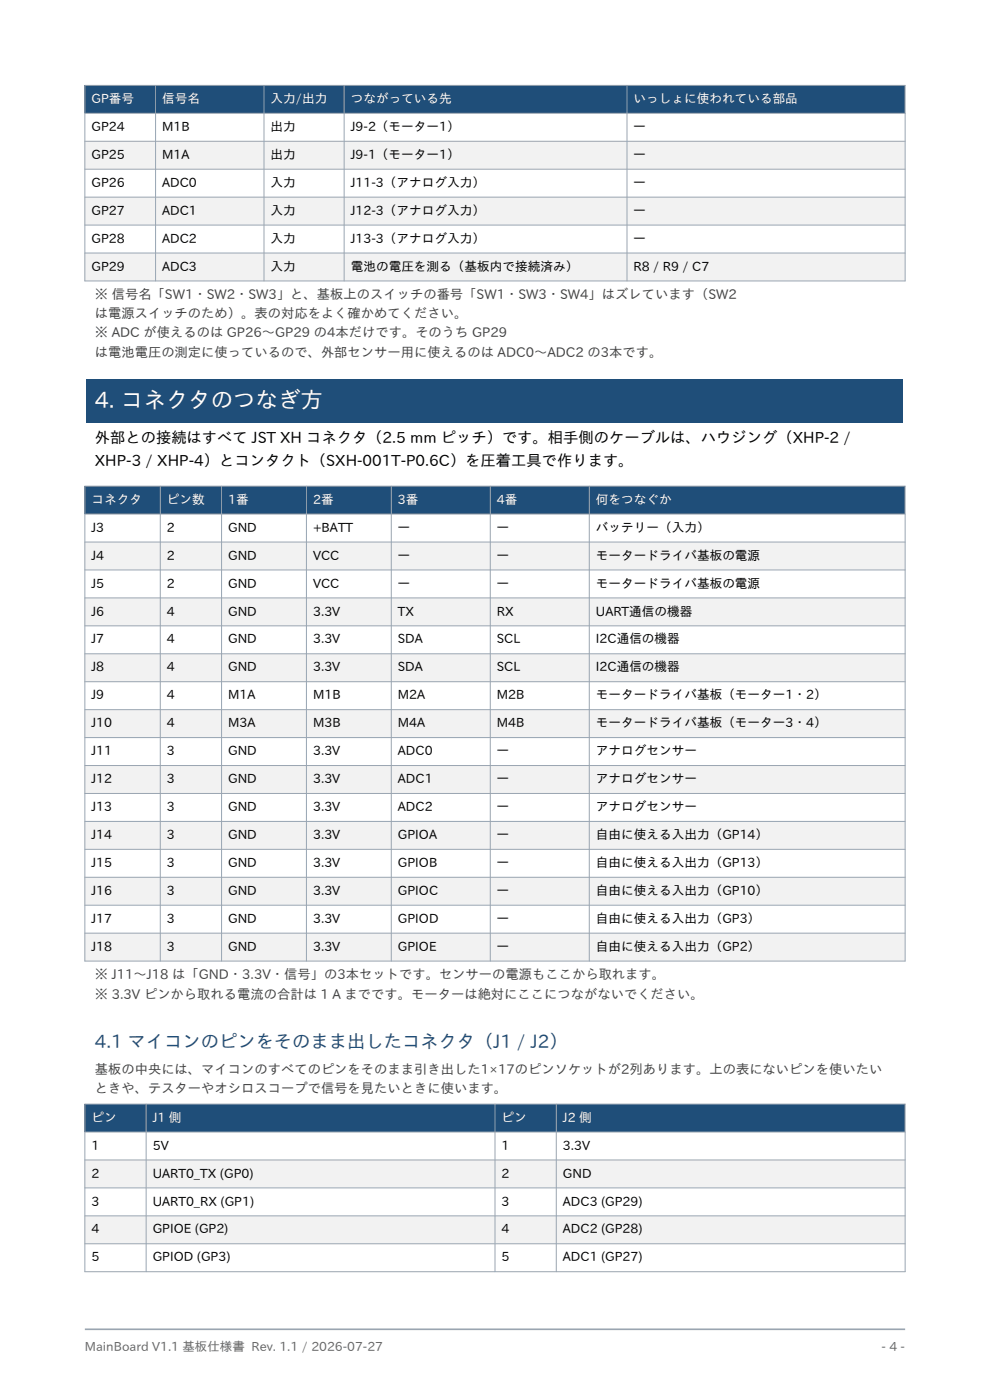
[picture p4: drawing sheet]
<svg xmlns="http://www.w3.org/2000/svg" width="210mm" height="297mm" viewBox="0 0 210 297" stroke-linecap="round" stroke-linejoin="round" font-family="sans-serif">
<defs><g id="words">
<text font-size="4.8" fill="#fff" x="20.1" y="86.6">4. コネクタのつなぎ方</text>
<text font-size="3.9" fill="#1f4e79" x="20.1" y="222.2">4.1 マイコンのピンをそのまま出したコネクタ（J1 / J2）</text>
<g font-size="3.2">
<text x="20.1" y="93.9">外部との接続はすべて JST XH コネクタ（2.5 mm ピッチ）です。相手側のケーブルは、ハウジング（XHP-2 /</text>
<text x="20.1" y="98.9">XHP-3 / XHP-4）とコンタクト（SXH-001T-P0.6C）を圧着工具で作ります。</text>
</g>
<g font-size="2.8" fill="#444">
<text x="20.1" y="63.5">※ 信号名「SW1・SW2・SW3」と、基板上のスイッチの番号「SW1・SW3・SW4」はズレています（SW2</text>
<text x="20.1" y="67.5">は電源スイッチのため）。表の対応をよく確かめてください。</text>
<text x="20.1" y="71.6">※ ADC が使えるのは GP26〜GP29 の4本だけです。そのうち GP29</text>
<text x="20.1" y="75.7">は電池電圧の測定に使っているので、外部センサー用に使えるのは ADC0〜ADC2 の3本です。</text>
<text x="20.1" y="207.8">※ J11〜J18 は「GND・3.3V・信号」の3本セットです。センサーの電源もここから取れます。</text>
<text x="20.1" y="211.8">※ 3.3V ピンから取れる電流の合計は 1 A までです。モーターは絶対にここにつながないでください。</text>
<text x="20.1" y="227.9">基板の中央には、マイコンのすべてのピンをそのまま引き出した1×17のピンソケットが2列あります。上の表にないピンを使いたい</text>
<text x="20.1" y="231.9">ときや、テスターやオシロスコープで信号を見たいときに使います。</text>
</g>
<g font-size="2.7" fill="#fff">
<text x="19.4" y="21.9">GP番号</text>
<text x="34.4" y="21.9">信号名</text>
<text x="57.4" y="21.9">入力/出力</text>
<text x="74.4" y="21.9">つながっている先</text>
<text x="134.4" y="21.9">いっしょに使われている部品</text>
<text x="19.4" y="106.9">コネクタ</text>
<text x="35.4" y="106.9">ピン数</text>
<text x="48.4" y="106.9">1番</text>
<text x="66.4" y="106.9">2番</text>
<text x="84.4" y="106.9">3番</text>
<text x="105.4" y="106.9">4番</text>
<text x="126.4" y="106.9">何をつなぐか</text>
<text x="19.4" y="238">ピン</text>
<text x="32.4" y="238">J1 側</text>
<text x="106.4" y="238">ピン</text>
<text x="119.4" y="238">J2 側</text>
</g>
<g font-size="2.7">
<text x="19.4" y="27.8">GP24</text>
<text x="34.4" y="27.8">M1B</text>
<text x="57.4" y="27.8">出力</text>
<text x="74.4" y="27.8">J9-2（モーター1）</text>
<text x="134.4" y="27.8">—</text>
<text x="19.4" y="33.7">GP25</text>
<text x="34.4" y="33.7">M1A</text>
<text x="57.4" y="33.7">出力</text>
<text x="74.4" y="33.7">J9-1（モーター1）</text>
<text x="134.4" y="33.7">—</text>
<text x="19.4" y="39.6">GP26</text>
<text x="34.4" y="39.6">ADC0</text>
<text x="57.4" y="39.6">入力</text>
<text x="74.4" y="39.6">J11-3（アナログ入力）</text>
<text x="134.4" y="39.6">—</text>
<text x="19.4" y="45.6">GP27</text>
<text x="34.4" y="45.6">ADC1</text>
<text x="57.4" y="45.6">入力</text>
<text x="74.4" y="45.6">J12-3（アナログ入力）</text>
<text x="134.4" y="45.6">—</text>
<text x="19.4" y="51.5">GP28</text>
<text x="34.4" y="51.5">ADC2</text>
<text x="57.4" y="51.5">入力</text>
<text x="74.4" y="51.5">J13-3（アナログ入力）</text>
<text x="134.4" y="51.5">—</text>
<text x="19.4" y="57.4">GP29</text>
<text x="34.4" y="57.4">ADC3</text>
<text x="57.4" y="57.4">入力</text>
<text x="74.4" y="57.4">電池の電圧を測る（基板内で接続済み）</text>
<text x="134.4" y="57.4">R8 / R9 / C7</text>
<text x="19.4" y="112.8">J3</text>
<text x="35.4" y="112.8">2</text>
<text x="48.4" y="112.8">GND</text>
<text x="66.4" y="112.8">+BATT</text>
<text x="84.4" y="112.8">—</text>
<text x="105.4" y="112.8">—</text>
<text x="126.4" y="112.8">バッテリー（入力）</text>
<text x="19.4" y="118.7">J4</text>
<text x="35.4" y="118.7">2</text>
<text x="48.4" y="118.7">GND</text>
<text x="66.4" y="118.7">VCC</text>
<text x="84.4" y="118.7">—</text>
<text x="105.4" y="118.7">—</text>
<text x="126.4" y="118.7">モータードライバ基板の電源</text>
<text x="19.4" y="124.7">J5</text>
<text x="35.4" y="124.7">2</text>
<text x="48.4" y="124.7">GND</text>
<text x="66.4" y="124.7">VCC</text>
<text x="84.4" y="124.7">—</text>
<text x="105.4" y="124.7">—</text>
<text x="126.4" y="124.7">モータードライバ基板の電源</text>
<text x="19.4" y="130.6">J6</text>
<text x="35.4" y="130.6">4</text>
<text x="48.4" y="130.6">GND</text>
<text x="66.4" y="130.6">3.3V</text>
<text x="84.4" y="130.6">TX</text>
<text x="105.4" y="130.6">RX</text>
<text x="126.4" y="130.6">UART通信の機器</text>
<text x="19.4" y="136.5">J7</text>
<text x="35.4" y="136.5">4</text>
<text x="48.4" y="136.5">GND</text>
<text x="66.4" y="136.5">3.3V</text>
<text x="84.4" y="136.5">SDA</text>
<text x="105.4" y="136.5">SCL</text>
<text x="126.4" y="136.5">I2C通信の機器</text>
<text x="19.4" y="142.4">J8</text>
<text x="35.4" y="142.4">4</text>
<text x="48.4" y="142.4">GND</text>
<text x="66.4" y="142.4">3.3V</text>
<text x="84.4" y="142.4">SDA</text>
<text x="105.4" y="142.4">SCL</text>
<text x="126.4" y="142.4">I2C通信の機器</text>
<text x="19.4" y="148.4">J9</text>
<text x="35.4" y="148.4">4</text>
<text x="48.4" y="148.4">M1A</text>
<text x="66.4" y="148.4">M1B</text>
<text x="84.4" y="148.4">M2A</text>
<text x="105.4" y="148.4">M2B</text>
<text x="126.4" y="148.4">モータードライバ基板（モーター1・2）</text>
<text x="19.4" y="154.3">J10</text>
<text x="35.4" y="154.3">4</text>
<text x="48.4" y="154.3">M3A</text>
<text x="66.4" y="154.3">M3B</text>
<text x="84.4" y="154.3">M4A</text>
<text x="105.4" y="154.3">M4B</text>
<text x="126.4" y="154.3">モータードライバ基板（モーター3・4）</text>
<text x="19.4" y="160.2">J11</text>
<text x="35.4" y="160.2">3</text>
<text x="48.4" y="160.2">GND</text>
<text x="66.4" y="160.2">3.3V</text>
<text x="84.4" y="160.2">ADC0</text>
<text x="105.4" y="160.2">—</text>
<text x="126.4" y="160.2">アナログセンサー</text>
<text x="19.4" y="166.1">J12</text>
<text x="35.4" y="166.1">3</text>
<text x="48.4" y="166.1">GND</text>
<text x="66.4" y="166.1">3.3V</text>
<text x="84.4" y="166.1">ADC1</text>
<text x="105.4" y="166.1">—</text>
<text x="126.4" y="166.1">アナログセンサー</text>
<text x="19.4" y="172.1">J13</text>
<text x="35.4" y="172.1">3</text>
<text x="48.4" y="172.1">GND</text>
<text x="66.4" y="172.1">3.3V</text>
<text x="84.4" y="172.1">ADC2</text>
<text x="105.4" y="172.1">—</text>
<text x="126.4" y="172.1">アナログセンサー</text>
<text x="19.4" y="178">J14</text>
<text x="35.4" y="178">3</text>
<text x="48.4" y="178">GND</text>
<text x="66.4" y="178">3.3V</text>
<text x="84.4" y="178">GPIOA</text>
<text x="105.4" y="178">—</text>
<text x="126.4" y="178">自由に使える入出力（GP14）</text>
<text x="19.4" y="183.9">J15</text>
<text x="35.4" y="183.9">3</text>
<text x="48.4" y="183.9">GND</text>
<text x="66.4" y="183.9">3.3V</text>
<text x="84.4" y="183.9">GPIOB</text>
<text x="105.4" y="183.9">—</text>
<text x="126.4" y="183.9">自由に使える入出力（GP13）</text>
<text x="19.4" y="189.8">J16</text>
<text x="35.4" y="189.8">3</text>
<text x="48.4" y="189.8">GND</text>
<text x="66.4" y="189.8">3.3V</text>
<text x="84.4" y="189.8">GPIOC</text>
<text x="105.4" y="189.8">—</text>
<text x="126.4" y="189.8">自由に使える入出力（GP10）</text>
<text x="19.4" y="195.8">J17</text>
<text x="35.4" y="195.8">3</text>
<text x="48.4" y="195.8">GND</text>
<text x="66.4" y="195.8">3.3V</text>
<text x="84.4" y="195.8">GPIOD</text>
<text x="105.4" y="195.8">—</text>
<text x="126.4" y="195.8">自由に使える入出力（GP3）</text>
<text x="19.4" y="201.7">J18</text>
<text x="35.4" y="201.7">3</text>
<text x="48.4" y="201.7">GND</text>
<text x="66.4" y="201.7">3.3V</text>
<text x="84.4" y="201.7">GPIOE</text>
<text x="105.4" y="201.7">—</text>
<text x="126.4" y="201.7">自由に使える入出力（GP2）</text>
<text x="19.4" y="243.9">1</text>
<text x="32.4" y="243.9">5V</text>
<text x="106.4" y="243.9">1</text>
<text x="119.4" y="243.9">3.3V</text>
<text x="19.4" y="249.8">2</text>
<text x="32.4" y="249.8">UART0_TX (GP0)</text>
<text x="106.4" y="249.8">2</text>
<text x="119.4" y="249.8">GND</text>
<text x="19.4" y="255.7">3</text>
<text x="32.4" y="255.7">UART0_RX (GP1)</text>
<text x="106.4" y="255.7">3</text>
<text x="119.4" y="255.7">ADC3 (GP29)</text>
<text x="19.4" y="261.7">4</text>
<text x="32.4" y="261.7">GPIOE (GP2)</text>
<text x="106.4" y="261.7">4</text>
<text x="119.4" y="261.7">ADC2 (GP28)</text>
<text x="19.4" y="267.6">5</text>
<text x="32.4" y="267.6">GPIOD (GP3)</text>
<text x="106.4" y="267.6">5</text>
<text x="119.4" y="267.6">ADC1 (GP27)</text>
</g>
<g font-size="2.6" fill="#666">
<text x="18" y="286.5">MainBoard V1.1 基板仕様書 Rev. 1.1 / 2026-07-27</text>
<text x="187" y="286.5">- 4 -</text>
</g>
</g></defs>
<path d="M18 282h174" fill="none" stroke="#9aa5b1" stroke-width=".35"/>
<path d="M18 18.1h174v5.9h-174z" fill-rule="evenodd" fill="#1f4e79"/>
<g fill="#f2f2f2">
<path d="M18 30h174v5.9h-174z" fill-rule="evenodd"/>
<path d="M18 41.8h174v6h-174z" fill-rule="evenodd"/>
<path d="M18 53.7h174v5.9h-174z" fill-rule="evenodd"/>
</g>
<path d="M18 18.1h174v41.5h-174zM33 18.1v41.5M56 18.1v41.5M73 18.1v41.5M133 18.1v41.5M18 24h174M18 30h174M18 35.9h174M18 41.8h174M18 47.8h174M18 53.7h174" fill="none" stroke="#9aa5b1" stroke-width=".21"/>
<g fill="#1f4e79">
<path d="M18.4 80.4h173.2v9.2h-173.2z" fill-rule="evenodd"/>
<path d="M18 103.1h174v6h-174z" fill-rule="evenodd"/>
</g>
<g fill="#f2f2f2">
<path d="M18 115h174v5.9h-174z" fill-rule="evenodd"/>
<path d="M18 126.8h174v6h-174z" fill-rule="evenodd"/>
<path d="M18 138.7h174v5.9h-174z" fill-rule="evenodd"/>
<path d="M18 150.5h174v6h-174z" fill-rule="evenodd"/>
<path d="M18 162.4h174v5.9h-174z" fill-rule="evenodd"/>
<path d="M18 174.3h174v5.9h-174z" fill-rule="evenodd"/>
<path d="M18 186.1h174v5.9h-174z" fill-rule="evenodd"/>
<path d="M18 198h174v5.9h-174z" fill-rule="evenodd"/>
</g>
<g fill="none" stroke="#9aa5b1" stroke-width=".21">
<path d="M18 103.1h174v100.8h-174zM18 109.1h174M18 115h174M34 103.1v100.8M47 103.1v100.8M65 103.1v100.8M83 103.1v100.8M104 103.1v100.8M125 103.1v100.8M18 120.9h174M18 126.8h174M18 132.8h174"/>
<path d="M18 138.7h174M18 144.6h174M18 150.5h174M18 156.5h174M18 162.4h174M18 168.3h174M18 174.3h174M18 180.2h174M18 186.1h174M18 192h174M18 198h174"/>
</g>
<path d="M18 234.2h174v6h-174z" fill-rule="evenodd" fill="#1f4e79"/>
<g fill="#f2f2f2">
<path d="M18 246.1h174v5.9h-174z" fill-rule="evenodd"/>
<path d="M18 257.9h174v6h-174z" fill-rule="evenodd"/>
</g>
<path d="M18 234.2h174v35.6h-174zM31 234.2v35.6M105 234.2v35.6M118 234.2v35.6M18 240.2h174M18 246.1h174M18 252h174M18 257.9h174M18 263.9h174" fill="none" stroke="#9aa5b1" stroke-width=".21"/>
<use href="#words"/>
</svg>
